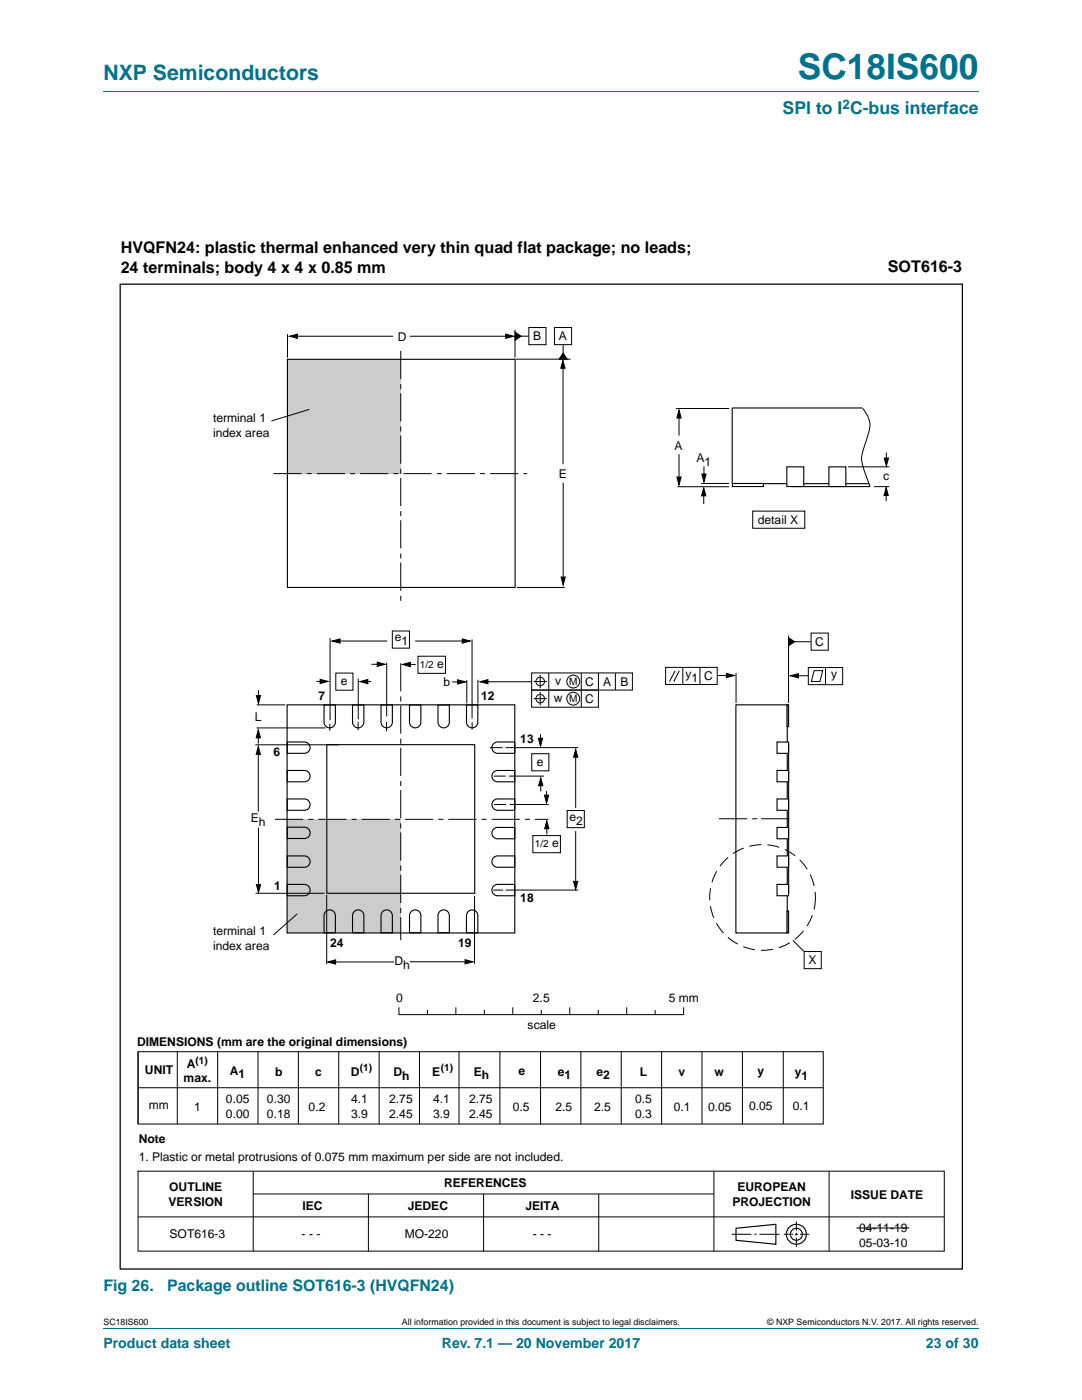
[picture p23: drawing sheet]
<svg xmlns="http://www.w3.org/2000/svg" width="216mm" height="279mm" viewBox="0 0 216 279" stroke-linecap="round" stroke-linejoin="round" font-family="sans-serif">
<defs><g id="words">
<text font-size="7" fill="#00718a" x="159.2" y="15.8">SC18IS600</text>
<text font-size="4.2" fill="#00718a" x="20.6" y="16">NXP Semiconductors</text>
<text font-size="3.5" fill="#00718a" x="156.2" y="22.8">SPI to I C-bus interface</text>
<g font-size="3.2">
<text x="24.1" y="50.5">HVQFN24: plastic thermal enhanced very thin quad flat package; no leads;</text>
<text x="24.1" y="54.4">24 terminals; body 4 x 4 x 0.85 mm</text>
<text x="177.2" y="54.3">SOT616-3</text>
</g>
<g font-size="3.2" fill="#00718a">
<text x="20.6" y="257.7">Fig 26.</text>
<text x="33.3" y="257.7">Package outline SOT616-3 (HVQFN24)</text>
</g>
<g font-size="2.8" fill="#00718a">
<text x="20.6" y="269.1">Product data sheet</text>
<text x="88.1" y="269.1">Rev. 7.1 — 20 November 2017</text>
<text x="184.8" y="269.1">23 of 30</text>
</g>
<text font-size="2.6" fill="#00718a" x="168.1" y="21.7">2</text>
<g font-size="2.4">
<text x="79.4" y="68.1">D</text>
<text x="106.4" y="67.9">B</text>
<text x="111.5" y="67.9">A</text>
<text x="42.5" y="84.2">terminal 1</text>
<text x="42.5" y="87.1">index area</text>
<text x="134.6" y="89.8">A</text>
<text x="111.5" y="95.4">E</text>
<text x="139" y="92.1">A</text>
<text x="140.6" y="92.9">1</text>
<text x="176.2" y="95.8">c</text>
<text x="151.2" y="104.6">detail X</text>
<text x="78.8" y="128">e</text>
<text x="80.1" y="128.8">1</text>
<text x="162.6" y="128.9">C</text>
<text x="68" y="136.7">e</text>
<text x="87.3" y="133.3">e</text>
<text x="88.5" y="136.9">b</text>
<text x="110.8" y="136.7">v</text>
<text x="116.8" y="136.9">C</text>
<text x="120.3" y="136.9">A</text>
<text x="123.8" y="136.9">B</text>
<text x="136.8" y="135.3">y</text>
<text x="138" y="136.1">1</text>
<text x="140.5" y="135.8">C</text>
<text x="165.8" y="135.2">y</text>
<text x="50.8" y="143.9">L</text>
<text x="63.6" y="139.8">7</text>
<text x="96" y="139.8">12</text>
<text x="110.5" y="140.2">w</text>
<text x="116.8" y="140.2">C</text>
<text x="103.8" y="148.3">13</text>
<text x="54.6" y="150.9">6</text>
<text x="107.1" y="152.8">e</text>
<text x="50" y="164.1">E</text>
<text x="51.7" y="164.9">h</text>
<text x="113.6" y="163.9">e</text>
<text x="115" y="164.7">2</text>
<text x="110.2" y="169.1">e</text>
<text x="54.7" y="177.5">1</text>
<text x="103.8" y="180.1">18</text>
<text x="42.5" y="186.6">terminal 1</text>
<text x="42.5" y="189.6">index area</text>
<text x="65.9" y="189">24</text>
<text x="91.4" y="189">19</text>
<text x="78.7" y="192.6">D</text>
<text x="80.4" y="193.4">h</text>
<text x="161.3" y="192.5">X</text>
<text x="79.1" y="199.9">0</text>
<text x="106.3" y="199.9">2.5</text>
<text x="133.4" y="199.9">5 mm</text>
<text x="27.3" y="208.7">DIMENSIONS (mm are the original dimensions)</text>
<text x="105.3" y="205.3">scale</text>
<text x="28.9" y="214.4">UNIT</text>
<text x="37.3" y="213.1">A</text>
<text x="45.9" y="214.5">A1</text>
<text x="54.9" y="214.6">b</text>
<text x="62.9" y="214.6">c</text>
<text x="70" y="214.8">D</text>
<text x="78.5" y="214.7">D</text>
<text x="80.2" y="215.5">h</text>
<text x="86.2" y="214.8">E</text>
<text x="94.5" y="214.6">E</text>
<text x="96.1" y="215.2">h</text>
<text x="103.5" y="214.6">e</text>
<text x="111.3" y="214.6">e1</text>
<text x="119" y="214.6">e2</text>
<text x="127.7" y="214.7">L</text>
<text x="135.4" y="214.7">v</text>
<text x="142.6" y="214.7">w</text>
<text x="151.1" y="214.6">y</text>
<text x="158.6" y="214.7">y</text>
<text x="160" y="215.5">1</text>
<text x="29.7" y="221.4">mm</text>
<text x="36.6" y="216">max.</text>
<text x="38.7" y="221.7">1</text>
<text x="45.1" y="220.2">0.05</text>
<text x="53.3" y="220.2">0.30</text>
<text x="61.6" y="221.7">0.2</text>
<text x="70.1" y="220.2">4.1</text>
<text x="77.7" y="220.2">2.75</text>
<text x="86.4" y="220.2">4.1</text>
<text x="93.6" y="220.2">2.75</text>
<text x="102.3" y="221.7">0.5</text>
<text x="110.9" y="221.7">2.5</text>
<text x="118.6" y="221.7">2.5</text>
<text x="126.7" y="220.2">0.5</text>
<text x="134.5" y="221.7">0.1</text>
<text x="141.3" y="221.7">0.05</text>
<text x="149.5" y="221.6">0.05</text>
<text x="158.2" y="221.6">0.1</text>
<text x="45.1" y="223.1">0.00</text>
<text x="53.3" y="223.1">0.18</text>
<text x="70.1" y="223.1">3.9</text>
<text x="77.7" y="223.1">2.45</text>
<text x="86.4" y="223.1">3.9</text>
<text x="93.6" y="223.1">2.45</text>
<text x="126.7" y="223.1">0.3</text>
<text x="27.7" y="228.1">Note</text>
<text x="27.7" y="231.7">1. Plastic or metal protrusions of 0.075 mm maximum per side are not included.</text>
<text x="33.8" y="237.7">OUTLINE</text>
<text x="88.6" y="237">REFERENCES</text>
<text x="147.1" y="237.7">EUROPEAN</text>
<text x="169.8" y="239.2">ISSUE DATE</text>
<text x="33.6" y="240.6">VERSION</text>
<text x="60.4" y="241.5">IEC</text>
<text x="81.4" y="241.5">JEDEC</text>
<text x="104.8" y="241.5">JEITA</text>
<text x="146.1" y="240.6">PROJECTION</text>
<text x="171.4" y="245.8">04-11-19</text>
<text x="33.8" y="247.2">SOT616-3</text>
<text x="60.2" y="247.2">- - -</text>
<text x="80.8" y="247.2">MO-220</text>
<text x="106.3" y="247.2">- - -</text>
<text x="171.4" y="248.8">05-03-10</text>
</g>
<g font-size="2">
<text x="83.8" y="133.3">1/2</text>
<text x="113.6" y="136.7">M</text>
<text x="113.6" y="140.2">M</text>
<text x="106.7" y="169.1">1/2</text>
<text x="39" y="212.3">(1)</text>
<text x="71.8" y="213.8">(1)</text>
<text x="88" y="213.8">(1)</text>
</g>
<g font-size="1.8">
<text x="20.6" y="264.5">SC18IS600</text>
<text x="80.2" y="264.5">All information provided in this document is subject to legal disclaimers.</text>
<text x="153.1" y="264.5">© NXP Semiconductors N.V. 2017. All rights reserved.</text>
</g>
</g></defs>
<path d="M20.6 18.2h174.7M20.6 265.1h174.7" fill="none" stroke="#00718a" stroke-width=".2"/>
<g fill="#ccc">
<path d="M57.3 163.5h22.7v22.6h-22.7z"/>
<path d="M57.4 71.7h22.5v22.8h-22.5z"/>
</g>
<g fill="none" stroke="#000" stroke-width=".22">
<path d="M57.3 71.7h45.5v45.5h-45.5zM172.1 81.4h-26v15.1h27.3M57.3 140.7h45.4v45.5h-45.4zM57.3 148.1h3.4a1.13 1.13 0 0 1 1.2 1.1 1.13 1.13 0 0 1-1.2 1.1h-3.4zM57.3 153.8h3.4a1.13 1.13 0 0 1 1.2 1.1 1.13 1.13 0 0 1-1.2 1.1h-3.4zM57.3 159.4h3.4a1.13 1.13 0 0 1 1.2 1.2 1.13 1.13 0 0 1-1.2 1.1h-3.4zM64.7 140.7h2.2v3.4a1.13 1.13 0 0 1-1.1 1.2 1.13 1.13 0 0 1-1.1-1.2zM70.3 140.7h2.3v3.4a1.13 1.13 0 0 1-1.1 1.2 1.13 1.13 0 0 1-1.2-1.2zM76 140.7h2.3v3.4a1.13 1.13 0 0 1-1.1 1.2 1.13 1.13 0 0 1-1.2-1.2zM81.7 140.7h2.3v3.4a1.13 1.13 0 0 1-1.2 1.2 1.13 1.13 0 0 1-1.1-1.2zM87.4 140.7h2.3v3.4a1.13 1.13 0 0 1-1.2 1.2 1.13 1.13 0 0 1-1.1-1.2zM93.1 140.7h2.2v3.4a1.13 1.13 0 0 1-1.1 1.2 1.13 1.13 0 0 1-1.1-1.2z"/>
<path d="M98.6 148.3l.7-.2h3.4v2.2h-3.4a1.13 1.13 0 0 1-1.1-.7 1.13 1.13 0 0 1 .4-1.3zM98.6 154l.7-.2h3.4v2.2h-3.4a1.13 1.13 0 0 1-1.1-.8 1.13 1.13 0 0 1 .4-1.2zM98.6 159.7l.7-.3h3.4v2.3h-3.4a1.13 1.13 0 0 1-1.1-.8 1.13 1.13 0 0 1 .4-1.2zM146.8 140.7h10.3v45.5h-10.3zM57.3 165.1h3.4a1.13 1.13 0 0 1 1.2 1.1 1.13 1.13 0 0 1-1.2 1.1h-3.4zM57.3 170.8h3.4a1.13 1.13 0 0 1 1.2 1.1 1.13 1.13 0 0 1-1.2 1.2h-3.4zM57.3 176.5h3.4a1.13 1.13 0 0 1 1.2 1.1 1.13 1.13 0 0 1-1.2 1.2h-3.4zM98.4 171.3l.5-.4 .4-.1h3.4v2.3h-3.4a1.13 1.13 0 0 1-1-.6 1.13 1.13 0 0 1 .1-1.2zM98.4 177l.5-.4 .4-.1h3.4v2.3h-3.4a1.13 1.13 0 0 1-1-.7 1.13 1.13 0 0 1 .1-1.1zM98.6 165.4l.7-.3h3.4v2.3h-3.4a1.13 1.13 0 0 1-1.1-.8 1.13 1.13 0 0 1 .4-1.2zM65.1 181.8a1.13 1.13 0 0 1 1.2-.1 1.13 1.13 0 0 1 .6 1v3.5h-2.2v-3.5v-.3zM70.8 181.8a1.13 1.13 0 0 1 1.2-.1 1.13 1.13 0 0 1 .6 1v3.5h-2.3v-3.5l.1-.3z"/>
<path d="M76.5 181.8a1.13 1.13 0 0 1 1.2-.1 1.13 1.13 0 0 1 .6 1v3.5h-2.3v-3.5l.1-.3zM81.9 182.1a1.13 1.13 0 0 1 1.3-.5 1.13 1.13 0 0 1 .8 1.1v3.5h-2.3v-3.5zM87.9 181.8a1.13 1.13 0 0 1 1.1-.1 1.13 1.13 0 0 1 .7 1v3.5h-2.3v-3.5l.1-.3zM93.5 181.8a1.13 1.13 0 0 1 1.2-.1 1.13 1.13 0 0 1 .6 1v3.5h-2.2v-3.5v-.3z"/>
</g>
<g fill="none" stroke="#000" stroke-width=".2">
<path d="M57.4 66.7v4.7M58.9 67.1h19.5M81.8 67.1h19.6M102.8 65.8v5.6M102.9 71.7h10.9M103.3 67.1h2.2M105.5 65.4h3.4v3.4h-3.4zM110.6 65.4h3.5v3.4h-3.5zM112.3 73v19.6M112.4 68.8v2.3M61.7 81.7l-7.5 2.3M112.4 96.3v19.2"/>
<path d="M134.9 81.5h10.6M135.2 97.1h10.3M135.5 82.8v4.1M135.5 90.6v5.1M139.9 96.5h5.6M140.4 98.3v2.3M140.5 93.1v2M169.2 93.2h8.3M172.1 81.5a5.2 5.2 0 0 1 1 5.8l-.7 1.9a5.6 5.6 0 0 0 0 4.7l1.2 3.1M174.4 97.1h3.1M176.8 98.3v1.7M176.9 90.3v1.6"/>
<path d="M103.1 117.2h9.6M150.2 102h10.4v3.4h-10.4zM51.6 137.7v1.9M63.1 136h1.6M65.9 127.3v16.4M67 134.3h3.4v3.4h-3.4zM67.2 127.9h10.1M71.5 135.4v8.1M72.6 136h1.4M74.1 132.6h2M77.2 132.2v10.8M78.3 125.9h3.4v3.5h-3.4z"/>
<path d="M81.1 132.6h1.8M82.8 127.9h10.5M90.2 136.1h1.7M93.1 135.7v4.7M94.2 127.6v15.8M95.4 135.7v4.7M132.8 133.2h10.3v3.4h-10.3zM134.7 133.9l-1.1 2.1M135.6 133.9l-1.2 2.1M136.2 133.2v3.4M139.7 133.2v3.5M143.1 134.8h2.5"/>
<path d="M146.9 134.3v6M157.3 126.8v13.5M157.9 128.1h3.9M158.2 134.9h3.1M161.3 133.2h6.8v3.4h-6.8zM161.8 126.3h3.5v3.5h-3.5zM162.4 133.8h1.8l-.6 2.2h-1.7zM164.7 133.2v3.4M50.9 148.6h16.7M51.2 145.3h13.8M51.2 140.7h5.7M51.5 146.4v2"/>
<path d="M51.5 149.7v12.3M65.8 144.4v1.5M71.5 144v1.7M77.1 144.1v1.8M94.2 144.1v1.5M97.7 149.2h2.6M98.5 154.9h2.4M100.9 149.2h14.5M101.6 154.9h7M106.1 150.4h3.4v3.4h-3.4zM107.9 146.5v1.9M107.9 156.2v1.7"/>
<path d="M109.1 157.9v1.9M114.9 150.5v10.7M51 178.3h13.8M51.6 165.2v12.1M65.2 178.6v13.9M94.7 178.9v13.4M98.4 177.6h2M98.6 160.6h2.4M100.9 177.6h14.5M101.7 160.6h7.8M109.1 164.8v1.7M113.2 161.8h3.4v3.4h-3.4z"/>
<path d="M114.9 165.9v11.1M59.3 182.4l-4.8 4.2M66.1 192h12.5M81.8 191.9h11.8M158.2 187.7l2.2 2.2M160.5 189.9h3.4v3.4h-3.4zM27.5 209.9h136.8v14.4h-136.8zM27.5 209.9v14.4M27.6 217.1h136.7M35.4 209.9v14.4M43.4 209.9v14.4M51.5 209.9v14.4"/>
<path d="M59.5 209.9v14.4M67.6 209.9v14.4M75.6 209.9v14.4M79.6 201.1v1.4h56.8M83.7 209.8v14.5M85.3 201.7v.8M91 201.1v1.4M91.6 209.9v14.4M96.6 201.7v.8M99.7 209.9v14.4M102.3 201.1v1.4M108 201.7v.8"/>
<path d="M113.7 201.1v1.4M115.9 209.9v14.4M119.4 201.7v.8M124 209.9v14.4M125 201.1v1.4M130.7 201.7v.8M132 209.9v14.4M136.4 201.1v1.4M140.1 209.8v14.5M148.1 209.9v14.4M156.3 209.8v14.5M27.5 233.7h160.9v16h-160.9z"/>
<path d="M50.5 233.8v15.9M50.5 238.3h91.9M73.5 238.3v11.4M96.5 238.3v11.4M119.5 238.3v11.4M142.5 233.8v15.9M165.4 233.8v15.9M27.5 242.9h160.9M146 246.3h3.9M150.5 246.3h.4M151.5 246.3h4M156.4 246.3h1.8"/>
<path d="M158.6 246.3h.6M158.9 243.8v1.8M158.9 246.1v.5M158.9 247v1.9M159.6 246.3h1.9"/>
<circle cx="79.9" cy="163.5" r="0"/>
</g>
<g fill="none" stroke="#000" stroke-width=".23">
<path d="M146.9 245.1l7.9-.8v4l-7.9-.8z"/>
<circle cx="158.9" cy="246.3" r="1.99"/>
<circle cx="158.9" cy="246.3" r="1.2"/>
</g>
<path d="M24 56.7h168v196.6h-168z" fill="none" stroke="#000" stroke-width=".25"/>
<g fill="#000" stroke="#000" stroke-width=".2">
<path d="M57.8 67.1l1.6-.4v.8zM100.9 66.7l1.6 .4-1.6 .4zM102.8 66.3l1.2 .8-1.2 .8zM112.4 70.5l.8 1.2h-1.7zM112.3 71.9l.4 1.6h-.8zM135.5 81.8l.4 1.6h-.8zM135.1 95.2h.8l-.4 1.6zM140.4 97.4l.4 1.6h-.8zM140 94.6h.9l-.4 1.6zM176.8 97.3l.4 1.6h-.8zM176.4 91.4h.9l-.4 1.6zM111.9 115.2h.9l-.4 1.5z"/>
<path d="M51.2 138.8h.8l-.4 1.6zM63.9 135.6l1.6 .4-1.6 .4zM66.3 127.9l1.6-.4v.9zM71.8 136l1.6-.4v.9zM75.3 132.1l1.6 .5-1.6 .4zM80.3 132.6l1.6-.4v.8zM91.3 135.7l1.6 .4-1.6 .4zM92.2 127.5l1.6 .4-1.6 .5zM144.9 134.4l1.6 .4-1.6 .4zM157.3 127.3l1.2 .8-1.2 .8zM157.7 134.9l1.6-.5v.9zM51.5 145.7l.5 1.5h-.9z"/>
<path d="M51.5 149l.5 1.6h-.9zM107.4 147.3h.9l-.4 1.6zM107.9 155.2l.4 1.6h-.8zM108.6 158.7h.9l-.4 1.6zM114.9 149.5l.4 1.6h-.9zM51.2 176.5h.8l-.4 1.6zM109.1 163.8l.4 1.6h-.8zM114.4 175.9h.9l-.4 1.6zM65.4 192l1.6-.4v.8zM92.8 191.5l1.6 .4-1.6 .5z"/>
</g>
<path d="M54.6 94.5h50.6M54.9 163.5h54.5" fill="none" stroke="#000" stroke-width=".2" stroke-dasharray="5.6 1 1 1" stroke-linecap="butt"/>
<path d="M80 70v50M80 132.3v55.3M143.5 163.4h14.4" fill="none" stroke="#000" stroke-width=".2" stroke-dasharray="5.6 1 1 .8" stroke-linecap="butt"/>
<circle cx="152.2" cy="179.1" r="10.5" fill="none" stroke="#000" stroke-width=".2" stroke-dasharray="2.4 1.2" stroke-linecap="butt"/>
<g fill="#fff" stroke="#000" stroke-width=".22">
<path d="M157 93.2h3.4v3.9h-3.4z"/>
<path d="M146.1 96.5h6.2v.6h-6.2z"/>
<path d="M165.4 93.2h3.4v3.9h-3.4z"/>
</g>
<g fill="none" stroke="#000" stroke-width=".2">
<path d="M83.4 131h5.5v3.4h-5.5zM96.3 136.1h9.8M106.1 134.3h20.1v3.4h-20.1zM106.1 137.7h13.3v3.4h-13.3zM106.5 136h2.6M106.5 139.4h2.6M107.8 134.7v2.7M107.8 138.1v2.7M109.5 134.3v6.8M116 134.3v6.8M119.4 134.3v3.4M122.8 134.4v3.3"/>
<path d="M106.3 166.8h5.5v3.4h-5.5zM107.9 210v14.4"/>
<circle cx="107.8" cy="136" r=".86"/>
<circle cx="107.8" cy="139.4" r=".86"/>
<circle cx="114.4" cy="136" r="1.28"/>
<circle cx="114.4" cy="139.4" r="1.28"/>
</g>
<path d="M95.8 136.1l1.6-.5v.9z" fill="#000" stroke="#000" stroke-width=".2"/>
<g fill="#fff" stroke="#000" stroke-width=".22">
<path d="M155 176.5h2.4v2.3h-2.4z"/>
<path d="M155 170.8h2.4v2.3h-2.4z"/>
<path d="M155 165.1h2.4v2.3h-2.4z"/>
<path d="M155 159.4h2.4v2.3h-2.4z"/>
<path d="M155 153.8h2.4v2.2h-2.4z"/>
<path d="M155 148.1h2.4v2.2h-2.4z"/>
<path d="M157.1 140.6h.3v4.4h-.3z"/>
<path d="M157.1 181.8h.3v4.4h-.3z"/>
</g>
<path d="M157.9 97.1h15.7M65.2 148.6h29.5v29.7h-29.5zM157.4 148.6v29.7" fill="none" stroke="#000" stroke-width=".22"/>
<path d="M170.9 245.1h10.6z" fill="#000" stroke="#000" stroke-width=".2"/>
<use href="#words"/>
</svg>
